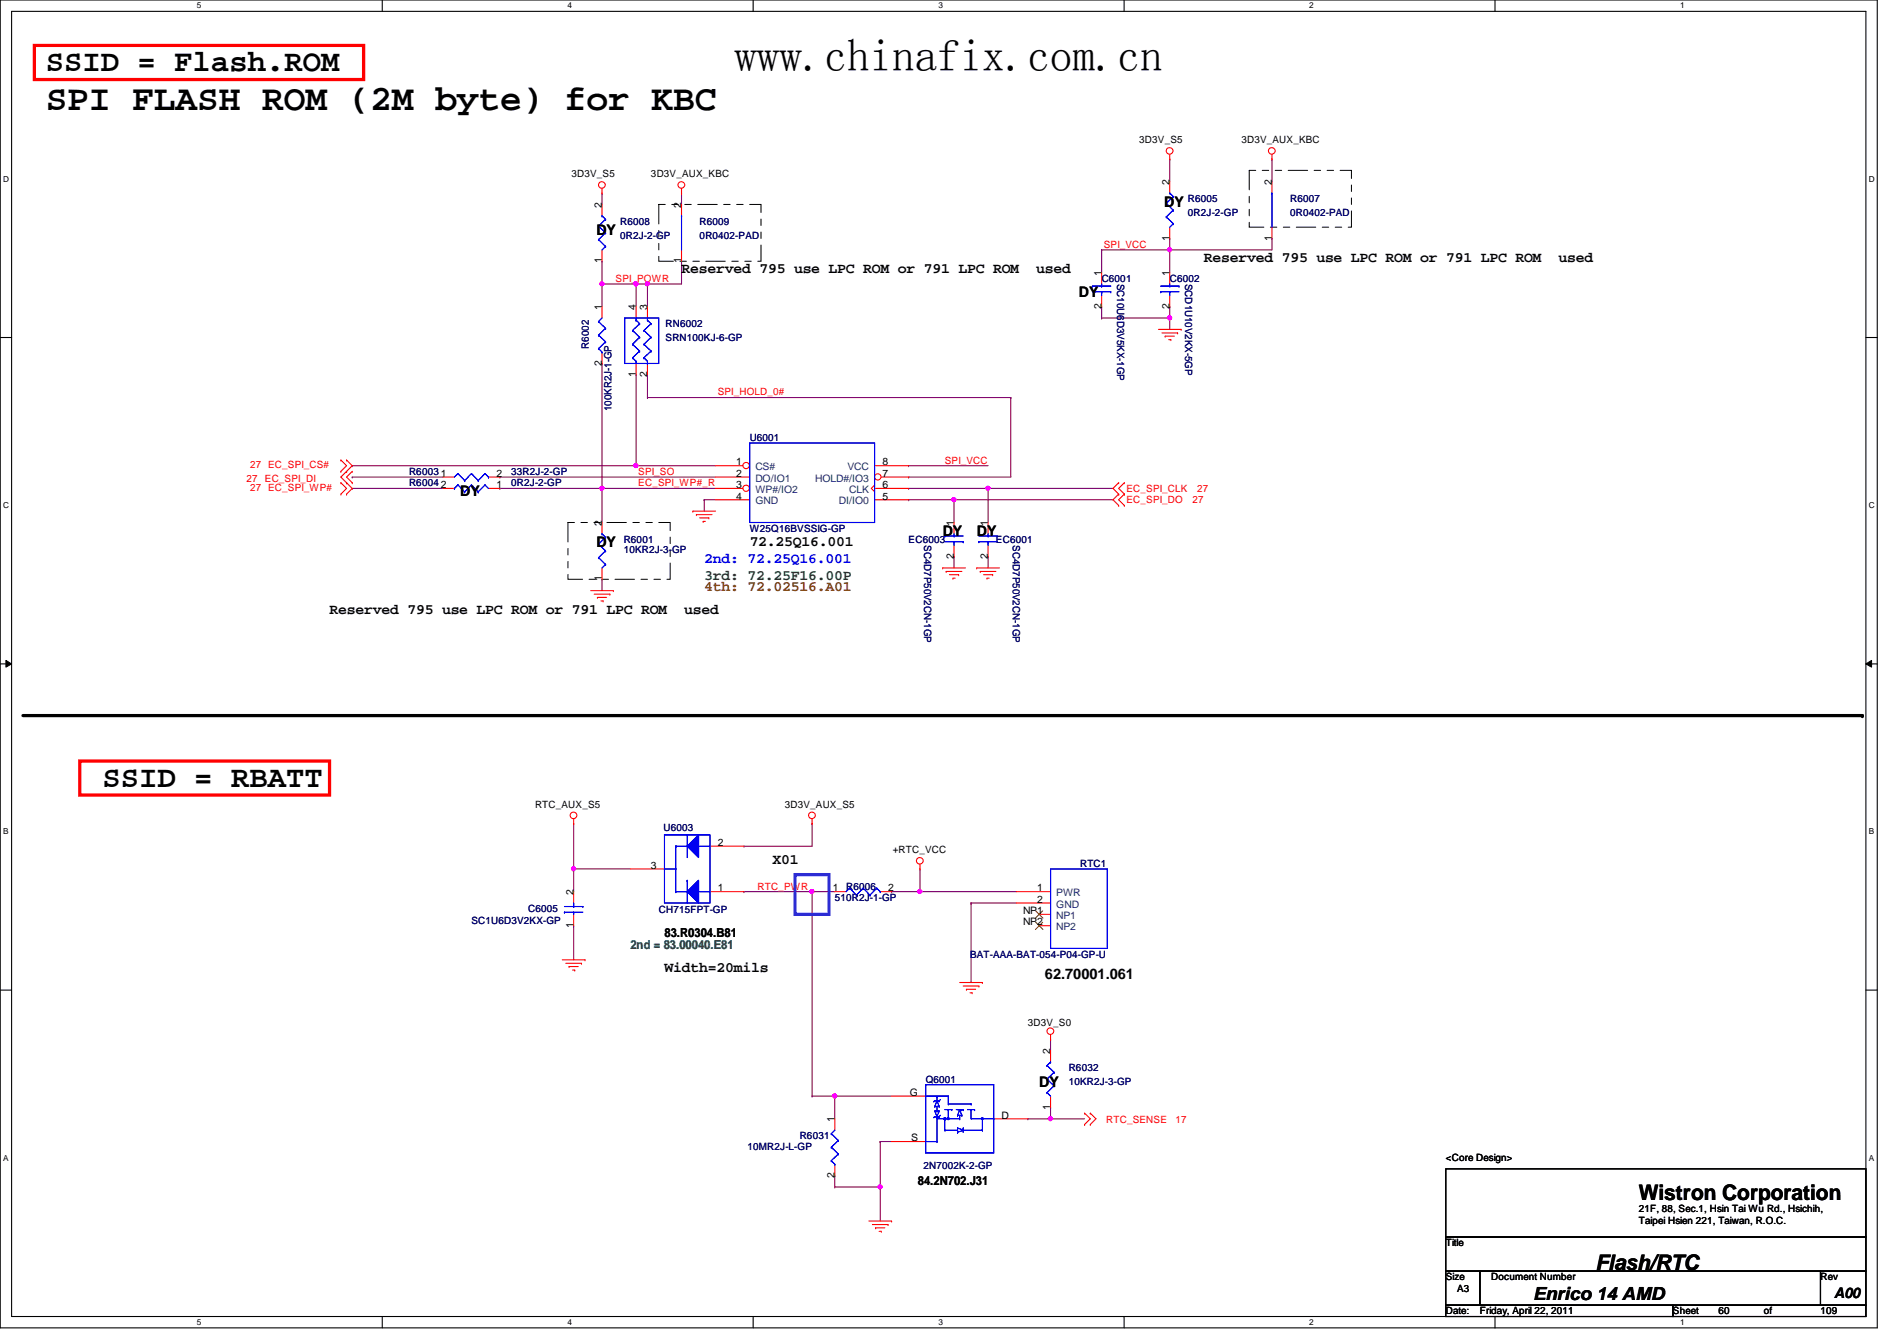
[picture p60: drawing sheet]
<svg xmlns="http://www.w3.org/2000/svg" width="297mm" height="210mm" viewBox="0 0 297 210" stroke-linecap="round" stroke-linejoin="round" font-family="sans-serif">
<defs><g id="words">
<text font-size="7.1" x="115" y="11.1">www.chinafix.com.cn</text>
<text font-size="5.7" x="7.2" y="17.1">SPI FLASH ROM (2M byte) for KBC</text>
<g font-size="4.8">
<text x="7.2" y="11.1">SSID = Flash.ROM</text>
<text x="16" y="123.1">SSID = RBATT</text>
</g>
<g font-size="3.3">
<text x="256.6" y="187.9">Wistron Corporation</text>
<text x="249.8" y="198.8">Flash/RTC</text>
</g>
<text font-size="2.8" x="240.1" y="203.5">Enrico 14 AMD</text>
<g font-size="2.3">
<text x="182.3" y="32.3">DY</text>
<text x="93.4" y="36.8">DY</text>
<text x="188.5" y="41">Reserved 795 use LPC ROM or 791 LPC ROM</text>
<text x="244.1" y="41">used</text>
<text x="106.7" y="42.8">Reserved 795 use LPC ROM or 791 LPC ROM</text>
<text x="162.3" y="42.8">used</text>
<text x="168.9" y="46.6">DY</text>
<text x="72" y="77.7">DY</text>
<text x="147.6" y="83.9">DY</text>
<text x="152.9" y="83.9">DY</text>
<text x="93.4" y="85.7">DY</text>
<text x="117.4" y="85.4">72.25Q16.001</text>
<text x="51.6" y="96.1">Reserved 795 use LPC ROM or 791 LPC ROM</text>
<text x="107.1" y="96.1">used</text>
<text x="120.9" y="135.2">X01</text>
<text x="104.1" y="152.1">Width=20mils</text>
<text x="163.6" y="153.2">62.70001.061</text>
<text x="162.7" y="170.1">DY</text>
<text x="287.2" y="203.2">A00</text>
</g>
<text font-size="2.3" fill="#00f" x="110.3" y="88.1">2nd: 72.25Q16.001</text>
<text font-size="2.3" fill="#008000" x="110.3" y="90.8">3rd: 72.25F16.00P</text>
<text font-size="2.3" fill="#804000" x="110.3" y="92.5">4th: 72.02516.A01</text>
<text font-size="1.9" fill="#008040" x="98.7" y="148.5">2nd = 83.00040.E81</text>
<g font-size="1.9">
<text x="104.1" y="146.7">83.R0304.B81</text>
<text x="143.7" y="185.5">84.2N702.J31</text>
</g>
<g font-size="1.6">
<text x="178.4" y="22.4">3D3V_S5</text>
<text x="194.4" y="22.4">3D3V_AUX_KBC</text>
<text x="89.5" y="27.8">3D3V_S5</text>
<text x="101.9" y="27.8">3D3V_AUX_KBC</text>
<text x="183.1" y="29" transform="rotate(-90 183.1 29)">2</text>
<text x="199.1" y="29" transform="rotate(-90 199.1 29)">2</text>
<text x="94.2" y="32.6" transform="rotate(-90 94.2 32.6)">2</text>
<text x="106.7" y="32.6" transform="rotate(-90 106.7 32.6)">2</text>
<text x="94.2" y="41.2" transform="rotate(-90 94.2 41.2)">1</text>
<text x="106.7" y="41.2" transform="rotate(-90 106.7 41.2)">1</text>
<text x="183.1" y="37.7" transform="rotate(-90 183.1 37.7)">1</text>
<text x="199.1" y="37.7" transform="rotate(-90 199.1 37.7)">1</text>
<text x="172.5" y="43.2" transform="rotate(-90 172.5 43.2)">1</text>
<text x="183.1" y="43.2" transform="rotate(-90 183.1 43.2)">1</text>
<text x="94.2" y="48.6" transform="rotate(-90 94.2 48.6)">1</text>
<text x="99.6" y="48.6" transform="rotate(-90 99.6 48.6)">4</text>
<text x="101.3" y="48.6" transform="rotate(-90 101.3 48.6)">3</text>
<text x="172.5" y="48.3" transform="rotate(-90 172.5 48.3)">2</text>
<text x="183.1" y="48.3" transform="rotate(-90 183.1 48.3)">2</text>
<text x="94.2" y="57.2" transform="rotate(-90 94.2 57.2)">2</text>
<text x="99.6" y="59" transform="rotate(-90 99.6 59)">1</text>
<text x="101.3" y="59" transform="rotate(-90 101.3 59)">2</text>
<text x="69" y="74.6">1</text>
<text x="69" y="76.4">2</text>
<text x="77.7" y="74.6">2</text>
<text x="77.7" y="76.4">1</text>
<text x="115.3" y="72.9">1</text>
<text x="115.3" y="74.6">2</text>
<text x="115.3" y="76.4">3</text>
<text x="138.2" y="72.9">8</text>
<text x="138.2" y="74.6">7</text>
<text x="138.2" y="76.4">6</text>
<text x="94.2" y="82.3" transform="rotate(-90 94.2 82.3)">2</text>
<text x="115.3" y="78.2">4</text>
<text x="138.2" y="78.2">5</text>
<text x="149.3" y="82.3" transform="rotate(-90 149.3 82.3)">1</text>
<text x="154.7" y="82.3" transform="rotate(-90 154.7 82.3)">1</text>
<text x="149.3" y="87.5" transform="rotate(-90 149.3 87.5)">2</text>
<text x="154.7" y="87.5" transform="rotate(-90 154.7 87.5)">2</text>
<text x="94.2" y="91" transform="rotate(-90 94.2 91)">1</text>
<text x="83.8" y="126.4">RTC_AUX_S5</text>
<text x="122.9" y="126.4">3D3V_AUX_S5</text>
<text x="101.9" y="136">3</text>
<text x="112.4" y="132.4">2</text>
<text x="139.8" y="133.6">+RTC_VCC</text>
<text x="89.8" y="140.1" transform="rotate(-90 89.8 140.1)">2</text>
<text x="112.4" y="139.5">1</text>
<text x="130.4" y="139.5">1</text>
<text x="139.1" y="139.5">2</text>
<text x="160.2" y="143.1">NP1</text>
<text x="162.4" y="139.5">1</text>
<text x="162.4" y="141.3">2</text>
<text x="89.8" y="145.2" transform="rotate(-90 89.8 145.2)">1</text>
<text x="160.2" y="144.9">NP2</text>
<text x="160.9" y="160.6">3D3V_S0</text>
<text x="164.5" y="165" transform="rotate(-90 164.5 165)">2</text>
<text x="142.4" y="171.5">G</text>
<text x="164.5" y="173.7" transform="rotate(-90 164.5 173.7)">1</text>
<text x="130.7" y="175.7" transform="rotate(-90 130.7 175.7)">1</text>
<text x="142.7" y="178.6">S</text>
<text x="156.8" y="175.1">D</text>
<text x="130.7" y="184.4" transform="rotate(-90 130.7 184.4)">2</text>
<text x="226.4" y="181.7">&lt;Core Design&gt;</text>
<text x="256.6" y="189.7">21F, 88, Sec.1, Hsin Tai Wu Rd., Hsichih,</text>
<text x="256.6" y="191.6">Taipei Hsien 221, Taiwan, R.O.C.</text>
<text x="226.4" y="195.1">Title</text>
<text x="226.4" y="200.4">Size</text>
<text x="228.2" y="202.2">A3</text>
<text x="233.5" y="200.4">Document Number</text>
<text x="285.1" y="200.4">Rev</text>
<text x="226.4" y="205.7">Date:</text>
<text x="231.7" y="205.7">Friday, April 22, 2011</text>
<text x="262" y="205.7">Sheet</text>
<text x="269.1" y="205.7">60</text>
<text x="276.2" y="205.7">of</text>
<text x="285.1" y="205.7">109</text>
</g>
<g font-size="1.6" fill="#000080">
<text x="97.1" y="35.2">R6008</text>
<text x="109.6" y="35.2">R6009</text>
<text x="186" y="31.7">R6005</text>
<text x="186" y="33.8">0R2J-2-GP</text>
<text x="202" y="31.7">R6007</text>
<text x="202" y="33.8">0R0402-PAD</text>
<text x="97.1" y="37.3">0R2J-2-GP</text>
<text x="109.6" y="37.3">0R0402-PAD</text>
<text x="172.5" y="44.1">C6001</text>
<text x="174.9" y="44.4" transform="rotate(90 174.9 44.4)">SC10U6D3V5KX-1GP</text>
<text x="183.2" y="44.1">C6002</text>
<text x="185.6" y="44.4" transform="rotate(90 185.6 44.4)">SCD1U10V2KX-5GP</text>
<text x="104.2" y="51.2">RN6002</text>
<text x="104.2" y="53.3">SRN100KJ-6-GP</text>
<text x="92.2" y="54.6" transform="rotate(-90 92.2 54.6)">R6002</text>
<text x="95.8" y="64.3" transform="rotate(-90 95.8 64.3)">100KR2J-1-GP</text>
<text x="117.4" y="69">U6001</text>
<text x="64" y="74.3">R6003</text>
<text x="64" y="76.1">R6004</text>
<text x="80" y="74.3">33R2J-2-GP</text>
<text x="80" y="76.1">0R2J-2-GP</text>
<text x="117.4" y="83.2">W25Q16BVSSIG-GP</text>
<text x="97.7" y="85">R6001</text>
<text x="97.7" y="86.6">10KR2J-3-GP</text>
<text x="142.3" y="85">EC6003</text>
<text x="144.7" y="85.3" transform="rotate(90 144.7 85.3)">SC4D7P50V2CN-1GP</text>
<text x="156" y="85">EC6001</text>
<text x="158.6" y="85.3" transform="rotate(90 158.6 85.3)">SC4D7P50V2CN-1GP</text>
<text x="103.9" y="130">U6003</text>
<text x="169.1" y="135.7">RTC1</text>
<text x="82.7" y="142.8">C6005</text>
<text x="103.2" y="143">CH715FPT-GP</text>
<text x="130.7" y="141">510R2J-1-GP</text>
<text x="132.5" y="139.2">R6006</text>
<text x="73.8" y="144.6">SC1U6D3V2KX-GP</text>
<text x="151.9" y="149.9">BAT-AAA-BAT-054-P04-GP-U</text>
<text x="167.3" y="167.7">R6032</text>
<text x="144.9" y="169.5">Q6001</text>
<text x="167.3" y="169.8">10KR2J-3-GP</text>
<text x="117" y="180">10MR2J-L-GP</text>
<text x="125.2" y="178.4">R6031</text>
<text x="144.6" y="183">2N7002K-2-GP</text>
</g>
<g font-size="1.6" fill="#f00">
<text x="172.8" y="38.8">SPI_VCC</text>
<text x="96.4" y="44.1">SPI_POWR</text>
<text x="112.4" y="61.9">SPI_HOLD_0#</text>
<text x="38.6" y="75.4">27</text>
<text x="39.2" y="73.3">27 EC_SPI_CS#</text>
<text x="39.2" y="76.8">27 EC_SPI_WP#</text>
<text x="41.5" y="75.4">EC_SPI_DI</text>
<text x="99.9" y="74.3">SPI_SO</text>
<text x="99.9" y="76.1">EC_SPI_WP#_R</text>
<text x="148" y="72.6">SPI_VCC</text>
<text x="176.4" y="77">EC_SPI_CLK</text>
<text x="187.4" y="77">27</text>
<text x="176.4" y="78.8">EC_SPI_DO</text>
<text x="186.7" y="78.8">27</text>
<text x="118.6" y="139.2">RTC_PWR</text>
<text x="173.2" y="175.9">RTC_SENSE</text>
<text x="184.1" y="175.9">17</text>
</g>
<g font-size="1.6" fill="#004080">
<text x="118.3" y="73.6">CS#</text>
<text x="118.3" y="75.4">DO/IO1</text>
<text x="118.3" y="77.2">WP#/IO2</text>
<text x="127.6" y="75.4">HOLD#/IO3</text>
<text x="132.7" y="73.6">VCC</text>
<text x="133" y="77.2">CLK</text>
<text x="118.3" y="79">GND</text>
<text x="131.4" y="79">DI/IO0</text>
<text x="165.4" y="140.3">PWR</text>
<text x="165.4" y="142.1">GND</text>
<text x="165.4" y="143.8">NP1</text>
<text x="165.4" y="145.6">NP2</text>
</g>
<g font-size="1.3">
<text x="30.8" y="1.3">5</text>
<text x="88.9" y="1.3">4</text>
<text x="146.9" y="1.3">3</text>
<text x="205" y="1.3">2</text>
<text x="263.1" y="1.3">1</text>
<text x=".5" y="28.4">D</text>
<text x="292.6" y="28.4">D</text>
<text x=".5" y="79.5">C</text>
<text x="292.6" y="79.5">C</text>
<text x=".5" y="130.6">B</text>
<text x="292.6" y="130.6">B</text>
<text x=".5" y="181.7">A</text>
<text x="292.6" y="181.7">A</text>
<text x="30.8" y="207.4">5</text>
<text x="88.9" y="207.4">4</text>
<text x="146.9" y="207.4">3</text>
<text x="205" y="207.4">2</text>
<text x="263.1" y="207.4">1</text>
</g>
</g></defs>
<path d="M0 0h293.9v207.8h-293.9zM1.8 1.8h290.4v204.3h-290.4z" fill="none" stroke="#000" stroke-width=".17"/>
<g fill="#fff">
<path d="M30.8 .2h.7v1.4h-.7z"/>
<path d="M30.8 206.2h.7v1.4h-.7z"/>
</g>
<path d="M59.9 0v1.8M59.9 206.1v1.7" fill="none" stroke="#000" stroke-width=".17"/>
<g fill="#fff">
<path d="M88.9 .2h.6v1.4h-.6z"/>
<path d="M88.9 206.2h.6v1.4h-.6z"/>
</g>
<path d="M117.9 0v1.8M117.9 206.1v1.7" fill="none" stroke="#000" stroke-width=".17"/>
<g fill="#fff">
<path d="M146.9 .2h.7v1.4h-.7z"/>
<path d="M146.9 206.2h.7v1.4h-.7z"/>
</g>
<path d="M176 0v1.8M176 206.1v1.7" fill="none" stroke="#000" stroke-width=".17"/>
<g fill="#fff">
<path d="M205 .2h.7v1.4h-.7z"/>
<path d="M205 206.2h.7v1.4h-.7z"/>
</g>
<path d="M234.1 0v1.8M234.1 206.1v1.7" fill="none" stroke="#000" stroke-width=".17"/>
<g fill="#fff">
<path d="M263.1 .2h.7v1.4h-.7z"/>
<path d="M263.1 206.2h.7v1.4h-.7z"/>
<path d="M.5 27.3h.9v1.4h-.9z"/>
<path d="M292.6 27.3h.9v1.4h-.9z"/>
<path d="M.5 78.4h.9v1.4h-.9z"/>
<path d="M292.6 78.4h.9v1.4h-.9z"/>
</g>
<path d="M0 52.8h1.8M292.2 52.8h1.7" fill="none" stroke="#000" stroke-width=".17"/>
<g fill="#fff">
<path d="M.5 129.5h.8v1.3h-.8z"/>
<path d="M292.6 129.5h.8v1.3h-.8z"/>
</g>
<path d="M0 103.9h1.8M292.2 103.9h1.7" fill="none" stroke="#000" stroke-width=".17"/>
<path d="M.9 103.4l.9 .5-.9 .5zM292.2 103.9l.9-.5v1z" fill="#000"/>
<path d="M.9 103.4l.9 .5-.9 .5zM292.2 103.9l.9-.5v1z" fill="none" stroke="#000" stroke-width=".16"/>
<g fill="#fff">
<path d="M.5 180.5h.8v1.4h-.8z"/>
<path d="M292.6 180.5h.8v1.4h-.8z"/>
</g>
<path d="M0 155h1.8M292.2 155h1.7" fill="none" stroke="#000" stroke-width=".17"/>
<path d="M99.6 44.4h.1M99.6 44.4h1.8M142.3 76.5h.1M142.3 78.2h.1M142.3 76.5h12.4M142.3 78.2h7.1M154.7 76.5h.1M154.7 76.5v5.3" fill="none" stroke="#800040" stroke-width=".17"/>
<circle cx="101.4" cy="44.4" r=".32" fill="#f0f"/>
<circle cx="101.4" cy="44.4" r=".32" fill="none" stroke="#f0f" stroke-width=".17"/>
<path d="M99.6 72.9h.1M99.6 72.9h12.4" fill="none" stroke="#800040" stroke-width=".17"/>
<circle cx="99.6" cy="72.9" r=".32" fill="#f0f"/>
<circle cx="99.6" cy="72.9" r=".32" fill="none" stroke="#f0f" stroke-width=".17"/>
<path d="M99.6 44.4h.1M99.6 44.4v3.6M101.4 44.4h.1M101.4 44.4v3.6" fill="none" stroke="#800040" stroke-width=".17"/>
<circle cx="99.6" cy="44.4" r=".32" fill="#f0f"/>
<circle cx="99.6" cy="44.4" r=".32" fill="none" stroke="#f0f" stroke-width=".17"/>
<path d="M149.4 78.2h.1M149.4 78.2h24.9" fill="none" stroke="#800040" stroke-width=".17"/>
<circle cx="149.4" cy="78.2" r=".32" fill="#f0f"/>
<circle cx="149.4" cy="78.2" r=".32" fill="none" stroke="#f0f" stroke-width=".17"/>
<path d="M78.3 74.7h.1M78.3 74.7h33.7M110.3 78.2h.1M110.3 78.2v1.8M110.3 78.2h1.7M142.3 74.7h.1M142.3 74.7h16M154.7 76.5h.1M154.7 76.5h19.6" fill="none" stroke="#800040" stroke-width=".17"/>
<circle cx="154.7" cy="76.4" r=".32" fill="#f0f"/>
<circle cx="154.7" cy="76.4" r=".32" fill="none" stroke="#f0f" stroke-width=".17"/>
<g fill="none" stroke="#800040" stroke-width=".17">
<path d="M94.3 44.4h.1M94.3 44.4h5.3M99.6 58.7h.1M99.6 58.7v14.2h-44.4M101.4 58.7h.1M101.4 58.7v3.5M55.2 72.9h.1M55.2 74.7h.1M55.2 74.7h14.2M101.4 62.2h.1M101.4 62.2h56.9M142.3 72.9h.1"/>
<path d="M142.3 72.9h12.4M149.4 78.2h.1M149.4 78.2v3.6M158.3 62.2h.1M158.3 62.2v12.5M94.3 90.7h.1M94.3 90.7v1.8M149.4 87.1h.1M149.4 87.1v1.8M154.7 87.1h.1M154.7 87.1v1.8"/>
</g>
<circle cx="99.6" cy="44.4" r=".32" fill="#f0f"/>
<circle cx="99.6" cy="44.4" r=".32" fill="none" stroke="#f0f" stroke-width=".17"/>
<circle cx="94.2" cy="44.4" r=".32" fill="#f0f"/>
<circle cx="94.2" cy="44.4" r=".32" fill="none" stroke="#f0f" stroke-width=".17"/>
<path d="M94.3 76.5h.1M94.3 76.5h17.7" fill="none" stroke="#800040" stroke-width=".17"/>
<circle cx="94.2" cy="76.4" r=".32" fill="#f0f"/>
<circle cx="94.2" cy="76.4" r=".32" fill="none" stroke="#f0f" stroke-width=".17"/>
<g fill="none" stroke="#800040" stroke-width=".17">
<path d="M183.2 39.1h.1M183.2 39.1v3.6M183.2 39.1h16M94.3 44.4h.1M94.3 56.9h.1M94.3 44.4v3.6M94.3 56.9v24.9M183.2 49.8h.1M183.2 49.8v1.8M55.2 76.5h.1M55.2 76.5h14.2M78.3 76.5h.1"/>
<path d="M78.3 76.5h16M94.3 76.5h.1"/>
</g>
<circle cx="183.1" cy="39.1" r=".32" fill="#f0f"/>
<circle cx="183.1" cy="39.1" r=".32" fill="none" stroke="#f0f" stroke-width=".17"/>
<path d="M172.5 39.1h.1M172.5 39.1v3.6M172.5 49.8h.1M172.5 49.8h10.7" fill="none" stroke="#800040" stroke-width=".17"/>
<circle cx="183.1" cy="49.8" r=".32" fill="#f0f"/>
<circle cx="183.1" cy="49.8" r=".32" fill="none" stroke="#f0f" stroke-width=".17"/>
<g fill="none" stroke="#800040" stroke-width=".17">
<path d="M94.3 30.2h.1M94.3 30.2v1.8M106.7 32h.1M106.7 30.2v1.8M172.5 39.1h.1M183.2 24.9h.1M183.2 37.3h.1M183.2 24.9v3.5M183.2 37.3v1.8h-10.7M199.2 24.9h.1M199.2 37.3h.1M199.2 24.9v3.5"/>
<path d="M199.2 37.3v1.8M94.3 40.9h.1M94.3 40.9v3.5M101.4 44.4h.1M106.7 40.9h.1M106.7 40.9v3.5h-5.3M172.5 48h.1M172.5 48v1.8M183.2 48h.1M183.2 48v1.8M127.2 139.6h.1M127.2 139.6v32"/>
<path d="M152.1 141.3h.1M152.1 141.3h7.1M152.1 141.3v12.5"/>
</g>
<circle cx="127.1" cy="139.5" r=".32" fill="#f0f"/>
<circle cx="127.1" cy="139.5" r=".32" fill="none" stroke="#f0f" stroke-width=".17"/>
<path d="M130.7 171.6h.1M130.7 171.6h8.9" fill="none" stroke="#800040" stroke-width=".17"/>
<circle cx="130.7" cy="171.5" r=".32" fill="#f0f"/>
<circle cx="130.7" cy="171.5" r=".32" fill="none" stroke="#f0f" stroke-width=".17"/>
<path d="M130.7 184h.1M130.7 185.8h.1M130.7 184v1.8M130.7 185.8h7.1" fill="none" stroke="#800040" stroke-width=".17"/>
<circle cx="137.8" cy="185.8" r=".32" fill="#f0f"/>
<circle cx="137.8" cy="185.8" r=".32" fill="none" stroke="#f0f" stroke-width=".17"/>
<path d="M164.5 173.3h.1M164.5 173.3v1.8" fill="none" stroke="#800040" stroke-width=".17"/>
<circle cx="164.5" cy="175.1" r=".32" fill="#f0f"/>
<circle cx="164.5" cy="175.1" r=".32" fill="none" stroke="#f0f" stroke-width=".17"/>
<g fill="none" stroke="#800040" stroke-width=".17">
<path d="M89.8 128.9h.1M89.8 136h.1M89.8 128.9v10.7M116.5 132.5h.1M127.2 139.6h.1M127.2 128.9h.1M127.2 139.6h3.5M127.2 128.9v3.6h-10.7M139.6 139.6h.1M144.1 136h.1M144.1 136v3.6h-4.5M127.2 171.6h.1"/>
<path d="M127.2 171.6h3.5M130.7 171.6h.1M130.7 171.6v3.5M137.8 178.7h.1M137.8 178.7v12.4M137.8 178.7h1.8M160.9 175.1h.1M160.9 175.1h8.9M164.5 162.7h.1M164.5 175.1h.1M164.5 162.7v1.8M137.8 185.8h.1"/>
</g>
<circle cx="89.8" cy="136" r=".32" fill="#f0f"/>
<circle cx="89.8" cy="136" r=".32" fill="none" stroke="#f0f" stroke-width=".17"/>
<path d="M89.8 136h.1M89.8 136h8.9M144.1 139.6h.1M144.1 139.6h15.1M89.8 144.9h.1M89.8 144.9v5.3" fill="none" stroke="#800040" stroke-width=".17"/>
<circle cx="144" cy="139.5" r=".32" fill="#f0f"/>
<circle cx="144" cy="139.5" r=".32" fill="none" stroke="#f0f" stroke-width=".17"/>
<path d="M116.5 139.6h.1M116.5 139.6h10.7" fill="none" stroke="#800040" stroke-width=".17"/>
<g fill="none" stroke="#f00" stroke-width=".17">
<path d="M94.3 30.2h.1M94.3 29.5v.7M106.7 30.2h.1M106.7 29.5v.7M106.7 32v1.8M106.7 39.1v1.8M183.2 24.9h.1M183.2 24.2v.7M183.2 28.4v1.8M183.2 35.6v1.7M199.2 24.9h.1M199.2 24.2v.7"/>
<path d="M199.2 28.4v1.8M199.2 35.6v1.7M181.4 51.6h3.5M181.9 52.1h2.5M182.4 52.6h.1M182.4 52.6h1.5M183 53.2h.3M183.2 42.7v1.7M183.2 46.2v1.8M183.3 53.2h.1M184.4 52.1h.1M184.9 51.6h.1"/>
<path d="M53.4 72h.1M53.4 73.8h.1M53.4 75.6h.1M53.4 77.3h.1M53.4 72l.9 .9-.9 .9M53.4 75.6l.9 .9-.9 .8M54.3 73.8h.1M54.3 72h.1M54.3 77.3h.1M54.3 75.6h.1M54.3 72l.9 .9-1.8 1.8 1.8 1.8-.9 .8M55.2 73.8h.1"/>
<path d="M55.2 75.6h.1M55.2 73.8l-.9 .9 .9 .9M69.4 74.7h1.8M76.5 74.7h1.8M175.2 75.6h.1M175.2 77.3h.1M175.2 79.1h.1M175.2 75.6l-.9 .9 .9 .8M175.2 77.3l-.9 .9 .9 .9M176.1 77.3h.1M176.1 75.6h.1M176.1 79.1h.1"/>
<path d="M176.1 75.6l-.9 .9 .9 .8M176.1 77.3l-.9 .9 .9 .9M92.5 92.5h3.5M93 93h2.5M93.5 93.5h.1M93.5 93.5h1.5M94.1 94.1h.3M94.3 81.8v1.8M94.3 88.9v1.8M94.4 94.1h.1M95.5 93h.1M96 92.5h.1"/>
<path d="M108.5 80h.1M108.5 80h3.5M109 80.6h.1M109 80.6h2.5M109.6 81.1h1.4M110.1 81.6h.1M110.1 81.6h.3M111 81.1h.1M147.6 88.9h.1M147.6 88.9h3.6M148.2 89.4h.1M148.2 89.4h2.4"/>
<path d="M148.7 90h1.4M149.2 90.5h.1M149.2 90.5h.4M149.4 81.8v1.8M149.4 85.3v1.8M150.1 90h.1M152.9 88.9h.1M152.9 88.9h3.6M153.5 89.4h.1M153.5 89.4h2.4M154 90h1.4M154.5 90.5h.1"/>
<path d="M154.5 90.5h.4M155.4 90h.1M89.8 128.9h.1M89.8 128.2v.7M127.2 128.9h.1M127.2 128.2v.7M144.1 136h.1M144.1 135.3v.7M159.2 139.6h5.3M88 150.2h3.6M88.6 150.8h2.5M89.1 151.3h.1"/>
<path d="M89.1 151.3h1.4M89.7 151.8h.3M90 151.8h.1M91.1 150.8h.1M91.6 150.2h.1M150.3 153.8h3.5M150.8 154.3h2.5M151.3 154.8h.1M151.3 154.8h1.5M151.9 155.4h.3M152.2 155.4h.1M153.3 154.3h.1"/>
<path d="M153.8 153.8h.1M159.2 141.3h5.3M162.7 143.1h1.8M162.7 144.9h1.8M164.5 162.7h.1M164.5 162v.7M169.8 174.2h.1M169.8 176h.1M169.8 174.2l.9 .9-.9 .9M170.7 174.2h.1M170.7 176h.1M170.7 174.2l.9 .9-.9 .9"/>
<path d="M136.1 191.1h3.5M136.6 191.7h2.5M137.1 192.2h.1M137.1 192.2h1.4M137.7 192.7h.3M138 192.7h.1M139.1 191.7h.1M139.6 191.1h.1"/>
<circle cx="94.3" cy="29" r=".52"/>
<circle cx="106.7" cy="29" r=".52"/>
<circle cx="183.1" cy="23.6" r=".52"/>
<circle cx="199.2" cy="23.6" r=".52"/>
<circle cx="89.8" cy="127.6" r=".52"/>
<circle cx="127.1" cy="127.6" r=".52"/>
<circle cx="144" cy="134.7" r=".52"/>
<circle cx="164.5" cy="161.4" r=".52"/>
</g>
<path d="M226.4 183h65.8v10.6h-65.8zM226.4 193.6h65.8v5.4h-65.8zM226.4 199h5.3v5.3h-5.3zM231.7 199h53.4v5.3h-53.4zM285.1 199h7.1v5.3h-7.1zM226.4 204.3h35.5v1.8h-35.5zM261.9 204.3h30.3v1.8h-30.3z" fill="none" stroke="#000" stroke-width=".17"/>
<path d="M5.4 7.1h51.5v5.3h-51.5zM12.5 119.1h39.1v5.4h-39.1z" fill="none" stroke="#f00" stroke-width=".51"/>
<path d="M3.6 112h288" fill="none" stroke="#000" stroke-width=".51"/>
<circle cx="291.6" cy="112" r=".25" fill="#000"/>
<path d="M103.2 32h16v8.9h-16zM195.6 26.7h16v8.9h-16zM88.9 81.8h16v8.9h-16z" fill="none" stroke="#000" stroke-width=".16" stroke-dasharray="3 1 1 1 1 1"/>
<path d="M124.5 136.9h5.3v6.2h-5.3z" fill="none" stroke="#8000ff" stroke-width=".51"/>
<g fill="none" stroke="#00f" stroke-width=".17">
<path d="M106.7 33.8h.1M106.7 33.8v5.3M182.6 33.9h.1M182.6 31.8h.1M182.6 33.9l1.1 1.1M182.6 31.8l1.1 1.1M183.2 30.2h.1M183.2 30.2l.5 .6M183.7 35h.1M183.7 32.9h.1M183.7 30.8h.1M183.7 35l-.5 .6"/>
<path d="M183.7 32.9l-1.1 1M183.7 30.8l-1.1 1M199.2 30.2h.1M199.2 30.2v5.4M181.7 45.7h.1M181.7 44.8h2.9M181.7 45.7h2.9M183.2 44.8h.1M183.2 45.7h.1M183.2 44.4v.4M183.2 45.7v.5M184.6 44.8h.1"/>
<path d="M71.7 74.1h.1M71.7 74.1l-.5 .6M71.7 74.1l1.1 1.1M72.8 75.2h.1M73.8 74.1h.1M73.8 74.1l-1 1.1M73.8 74.1l1.1 1.1M74.9 75.2h.1M75.9 74.1h.1M75.9 74.1l-1 1.1M75.9 74.1l.6 .6M76.5 74.7h.1"/>
<path d="M93.7 87.3h.1M93.7 85.2h.1M93.7 87.3l1.1 1M93.7 85.2l1.1 1M94.3 83.6h.1M94.3 83.6l.5 .5M94.8 88.3h.1M94.8 86.2h.1M94.8 84.1h.1M94.8 88.3l-.5 .6M94.8 86.2l-1.1 1.1M94.8 84.1l-1.1 1.1"/>
<path d="M147.9 83.9h.1M147.9 83.9h2.9M147.9 84.8h2.9M149.4 83.9h.1M149.4 84.8h.1M149.4 83.6v.3M149.4 84.8v.5M150.8 84.8h.1M164.5 136h8.9v12.5h-8.9z"/>
</g>
<path d="M162.2 142.6l1.1 1.1M162.2 144.4l1.1 1.1M163.3 142.6l-1.2 1.1M163.3 144.4l-1.2 1.1" fill="none" stroke="#804000" stroke-width=".16"/>
<circle cx="116.8" cy="72.9" r=".5" fill="#fff"/>
<g fill="none" stroke="#f00" stroke-width=".17">
<path d="M112 72.9h4.3M112 74.7h5.4"/>
<circle cx="116.8" cy="72.9" r=".5"/>
</g>
<circle cx="116.8" cy="76.4" r=".5" fill="#fff"/>
<g fill="none" stroke="#f00" stroke-width=".17">
<path d="M112 76.5h4.3M112 78.2h5.4M136.9 72.9h5.4"/>
<circle cx="116.8" cy="76.4" r=".5"/>
</g>
<circle cx="137.5" cy="74.6" r=".5" fill="#fff"/>
<g fill="none" stroke="#f00" stroke-width=".17">
<path d="M94.3 48v1.8M94.3 55.1v1.8M99.6 48v1.8M99.6 56.9v1.8M101.4 48v1.8M101.4 56.9v1.8M172.5 42.7v1.7M172.5 46.2v1.8M136.9 75.9l-.5 .6 .5 .5M136.9 76.5h5.4M136.9 78.2h5.4M138 74.7h4.3"/>
<path d="M89.8 139.6v1.7M89.8 143.1v1.8M139.6 171.6h5.3M139.6 178.7h5.3M155.6 175.1h5.3M164.5 164.5v1.7M164.5 171.6v1.7"/>
<circle cx="137.5" cy="74.6" r=".5"/>
</g>
<g fill="none" stroke="#00f" stroke-width=".17">
<path d="M93.7 50.3h.1M93.7 52.4h.1M93.7 54.6h.1M93.7 50.3l1.1 1.1M93.7 52.4l1.1 1.1M93.7 54.6l.6 .5M94.3 55.1h.1M94.3 49.8l-.6 .5M94.8 51.4h.1M94.8 53.5h.1M94.8 51.4l-1.1 1M94.8 53.5l-1.1 1.1"/>
<path d="M97.8 49.8h5.4v7.1h-5.4zM99.1 56h.1M99.1 53.9h.1M99.1 51.7h.1M99.1 56l.5 .6M99.1 53.9l1.1 1M99.1 51.7l1.1 1.1M99.6 56.6h.1M99.6 50.1h.1M99.6 49.8h.1M99.6 49.8v.3M99.6 56.6v.3"/>
<path d="M99.6 50.1l.6 .6M100.2 54.9h.1M100.2 52.8h.1M100.2 50.7h.1M100.2 54.9l-1.1 1.1M100.2 52.8l-1.1 1.1M100.2 50.7l-1.1 1M100.8 51.7h.1M100.8 53.9h.1M100.8 56h.1M100.8 51.7l1.1 1.1M100.8 53.9l1.1 1"/>
<path d="M100.8 56l.6 .6M101.4 50.1h.1M101.4 56.6h.1M101.4 56.9h.1M101.4 49.8v.3M101.4 56.6v.3M101.4 50.1l.5 .6M101.9 50.7h.1M101.9 52.8h.1M101.9 54.9h.1M101.9 50.7l-1.1 1M101.9 52.8l-1.1 1.1"/>
<path d="M101.9 54.9l-1.1 1.1M171.1 44.8h.1M171.1 44.8h2.8M171.1 45.7h2.8M172.5 44.8h.1M172.5 45.7h.1M172.5 44.4v.4M172.5 45.7v.5M173.9 45.7h.1M117.4 69.3h19.5v12.5h-19.5zM88.4 142.8h.1M88.4 142.8h2.9"/>
<path d="M88.4 141.9h2.9M89.8 142.8h.1M89.8 141.9h.1M89.8 141.3v.6M89.8 142.8v.3M91.3 141.9h.1M144.9 178.7h.1M144.9 171.6h3.6M144.9 178.7h1.8M146.4 172.3h.1M146.4 173.2h.1M146.4 173.9h.1"/>
<path d="M146.4 174.8h.1M146.4 172.3h.7M146.4 172.3l-.2 .2M146.4 173.2h.7M146.4 173.9l.3 .9M146.4 173.9h.7M146.4 174.8l-.2 .2M146.4 174.8h.7M146.7 171.6h.1M146.7 172.3h.1M146.7 174.8h.1M146.7 173.9h.1"/>
<path d="M146.7 178.7h.1M146.7 171.6v.7M146.7 173.2v.7M146.7 174.8v3.9M146.7 172.3l-.3 .9M146.7 172.3l.4 .9M146.7 175.1h3.6M147.1 172.3h.1M147.1 173.2h.1M147.1 173.9h.1M147.1 174.8h.1M147.1 173.9l-.4 .9"/>
<path d="M147.3 172.1l-.2 .2M147.3 174.6l-.2 .2M148.5 171.6h.1M148.5 172.8h.1M148.5 171.6v1.2M148.5 172.8h3.6M150.3 175.1h.1M152.1 172.8h.1M163.9 171h.1M163.9 168.9h.1M163.9 166.8h.1M163.9 171l.6 .6"/>
<path d="M163.9 168.9l1.1 1.1M163.9 166.8l1.1 1M164.5 166.2h.1M164.5 166.2l-.6 .6M165 170h.1M165 167.8h.1M165 170l-1.1 1M165 167.8l-1.1 1.1"/>
</g>
<path d="M148.4 175h.2v.2h-.2z" fill-rule="evenodd" fill="#00f"/>
<path d="M147.9 173.7h1.1M148.4 175h.2v.2h-.2zM148.5 173.7h.1M148.5 173.7v1.4M149 173.7h.1" fill="none" stroke="#00f" stroke-width=".17"/>
<path d="M147.8 175h.3v.2h-.3z" fill-rule="evenodd" fill="#00f"/>
<g fill="none" stroke="#00f" stroke-width=".17">
<path d="M147.8 175h.3v.2h-.3zM147.9 176.9h.1M147.9 175.3v1.6M147.9 176.9h2M149.7 173.7h1.1M149.9 174.6h.1M149.9 176.9h.1M149.9 177.2h.1M149.9 176.6h.1M149.9 176.6v.6M149.9 176.6l.9 .3M150.3 174.6h.1"/>
<path d="M150.3 173.7h.1M150.3 174.6v.5M150.3 173.7l.3 .9M150.3 173.7l-.4 .9M150.6 173.7h.1M150.8 173.7h.1M150.8 176.9h.1M150.8 176.6h.1M150.8 176.9h3M150.8 176.9l-.9 .3M150.8 176.6v.6M151.5 173.7h1.1"/>
<path d="M152.1 173.7h.1M152.1 173.7v1.4h3.5M152.6 173.7h.1M153.8 176.9h.1M153.8 175.1h.1M153.8 175.1v1.8M155.6 175.1h.1"/>
</g>
<path d="M153.7 175h.2v.2h-.2z" fill-rule="evenodd" fill="#00f"/>
<g fill="none" stroke="#00f" stroke-width=".17">
<path d="M144.9 169.8h10.7v10.7h-10.7zM144.9 178.7h.1M144.9 171.6h3.6M144.9 178.7h1.8M146.4 172.3h.1M146.4 173.2h.1M146.4 173.9h.1M146.4 174.8h.1M146.4 172.3h.7M146.4 172.3l-.2 .2M146.4 173.2h.7M146.4 173.9l.3 .9"/>
<path d="M146.4 173.9h.7M146.4 174.8l-.2 .2M146.4 174.8h.7M146.7 171.6h.1M146.7 172.3h.1M146.7 174.8h.1M146.7 173.9h.1M146.7 178.7h.1M146.7 171.6v.7M146.7 173.2v.7M146.7 174.8v3.9M146.7 172.3l-.3 .9"/>
<path d="M146.7 172.3l.4 .9M146.7 175.1h3.6M147.1 172.3h.1M147.1 173.2h.1M147.1 173.9h.1M147.1 174.8h.1M147.1 173.9l-.4 .9M147.3 172.1l-.2 .2M147.3 174.6l-.2 .2M148.5 171.6h.1M148.5 172.8h.1M148.5 171.6v1.2"/>
<path d="M148.5 172.8h3.6M149.9 174.6h.7M150.3 175.1h.1M150.6 174.6h.1M152.1 172.8h.1M153.7 175h.2v.2h-.2z"/>
</g>
<path d="M148.4 175h.2v.2h-.2z" fill-rule="evenodd" fill="#00f"/>
<path d="M147.9 173.7h1.1M148.4 175h.2v.2h-.2zM148.5 173.7h.1M148.5 173.7v1.4M149 173.7h.1" fill="none" stroke="#00f" stroke-width=".17"/>
<path d="M147.8 175h.3v.2h-.3z" fill-rule="evenodd" fill="#00f"/>
<g fill="none" stroke="#00f" stroke-width=".17">
<path d="M147.8 175h.3v.2h-.3zM147.9 176.9h.1M147.9 175.3v1.6M147.9 176.9h2M149.7 173.7h1.1M149.9 174.6h.1M149.9 176.9h.1M149.9 177.2h.1M149.9 176.6h.1M149.9 176.6v.6M149.9 176.6l.9 .3M150.3 174.6h.1"/>
<path d="M150.3 173.7h.1M150.3 174.6v.5M150.3 173.7l.3 .9M150.3 173.7l-.4 .9M150.6 173.7h.1M150.8 173.7h.1M150.8 176.9h.1M150.8 176.6h.1M150.8 176.9h3M150.8 176.9l-.9 .3M150.8 176.6v.6M151.5 173.7h1.1"/>
<path d="M152.1 173.7h.1M152.1 173.7v1.4h3.5M152.6 173.7h.1M153.8 176.9h.1M153.8 175.1h.1M153.8 175.1v1.8M155.6 175.1h.1"/>
</g>
<path d="M153.7 175h.2v.2h-.2z" fill-rule="evenodd" fill="#00f"/>
<path d="M144.9 169.8h10.7v10.7h-10.7zM149.9 174.6h.7M150.6 174.6h.1M153.7 175h.2v.2h-.2z" fill="none" stroke="#00f" stroke-width=".17"/>
<path d="M98.7 136h5.3M111.2 132.5h5.3M111.2 139.6h5.3" fill="none" stroke="#f00" stroke-width=".17"/>
<path d="M107.6 139.6l1.8-1.8v3.5z" fill="#00f"/>
<path d="M104 136h.1M104 136h1.8M105.8 139.6h.1M105.8 132.5h.1M105.8 139.6h1.8M105.8 132.5v7.1M107.6 139.6l1.8-1.8v3.5zM107.6 137.8h.1M107.6 137.8v3.5" fill="none" stroke="#00f" stroke-width=".17"/>
<path d="M107.6 132.5l1.8-1.8v3.5z" fill="#00f"/>
<path d="M104 130.7h7.2v10.6h-7.2zM105.8 132.5h.1M105.8 132.5h1.8M107.6 132.5l1.8-1.8v3.5zM107.6 130.7h.1M107.6 130.7v3.5M109.4 132.5h.1M109.4 139.6h.1M109.4 132.5h1.8M109.4 139.6h1.8" fill="none" stroke="#00f" stroke-width=".17"/>
<path d="M107.6 139.6l1.8-1.8v3.5z" fill="#00f"/>
<path d="M104 136h.1M104 136h1.8M105.8 139.6h.1M105.8 132.5h.1M105.8 139.6h1.8M105.8 132.5v7.1M107.6 139.6l1.8-1.8v3.5zM107.6 137.8h.1M107.6 137.8v3.5" fill="none" stroke="#00f" stroke-width=".17"/>
<path d="M107.6 132.5l1.8-1.8v3.5z" fill="#00f"/>
<g fill="none" stroke="#00f" stroke-width=".17">
<path d="M93.7 37.5h.1M93.7 35.4h.1M93.7 37.5l1.1 1.1M93.7 35.4l1.1 1M94.3 33.8h.1M94.3 33.8l.5 .5M94.8 38.6h.1M94.8 36.4h.1M94.8 34.3h.1M94.8 38.6l-.5 .5M94.8 36.4l-1.1 1.1M94.8 34.3l-1.1 1.1"/>
<path d="M71.2 76.5h.1M71.7 75.9h.1M71.7 75.9l1.1 1.1M71.7 75.9l-.5 .6M72.8 77h.1M73.8 75.9h.1M73.8 75.9l1.1 1.1M73.8 75.9l-1 1.1M74.9 77h.1M75.9 75.9h.1M75.9 75.9l.6 .6M75.9 75.9l-1 1.1"/>
<path d="M153.3 84.8h.1M153.3 83.9h2.9M153.3 84.8h2.9M154.7 83.9h.1M154.7 84.8h.1M154.7 83.6v.3M154.7 84.8v.5M156.2 83.9h.1M104 130.7h7.2v10.6h-7.2zM105.8 132.5h.1M105.8 132.5h1.8M107.6 132.5l1.8-1.8v3.5z"/>
<path d="M107.6 130.7h.1M107.6 130.7v3.5M109.4 132.5h.1M109.4 139.6h.1M109.4 132.5h1.8M109.4 139.6h1.8M133 139h.1M133 139l-.5 .6M133 139l1.1 1.1M135.2 139h.1M135.2 139l-1.1 1.1M135.2 139l1 1.1"/>
<path d="M137.3 139h.1M137.3 139l-1.1 1.1M137.3 139l.5 .6M137.8 139.6h.1M134.1 140.1h.1M136.2 140.1h.1M130.2 177.5h.1M130.2 179.6h.1M130.2 177.5l1.1 1M130.2 179.6l1.1 1M130.7 176.9l-.5 .6M131.3 178.5h.1"/>
<path d="M131.3 178.5l-1.1 1.1M130.2 181.7h.1M130.2 181.7l.5 .5M130.7 182.2h.1M131.3 180.6h.1M131.3 180.6l-1.1 1.1"/>
</g>
<path d="M94.3 32v1.8M94.3 39.1v1.8M69.4 76.5h1.8M76.5 76.5h1.8M154.7 81.8v1.8M154.7 85.3v1.8M130.7 139.6h1.8M137.8 139.6h1.8M130.7 175.1v1.8M130.7 182.2v1.8" fill="none" stroke="#f00" stroke-width=".17"/>
<circle cx="101.4" cy="44.4" r=".32" fill="#f0f"/>
<circle cx="101.4" cy="44.4" r=".32" fill="none" stroke="#f0f" stroke-width=".17"/>
<circle cx="99.6" cy="72.9" r=".32" fill="#f0f"/>
<circle cx="99.6" cy="72.9" r=".32" fill="none" stroke="#f0f" stroke-width=".17"/>
<circle cx="99.6" cy="44.4" r=".32" fill="#f0f"/>
<circle cx="99.6" cy="44.4" r=".32" fill="none" stroke="#f0f" stroke-width=".17"/>
<circle cx="149.4" cy="78.2" r=".32" fill="#f0f"/>
<circle cx="149.4" cy="78.2" r=".32" fill="none" stroke="#f0f" stroke-width=".17"/>
<circle cx="154.7" cy="76.4" r=".32" fill="#f0f"/>
<circle cx="154.7" cy="76.4" r=".32" fill="none" stroke="#f0f" stroke-width=".17"/>
<circle cx="99.6" cy="44.4" r=".32" fill="#f0f"/>
<circle cx="99.6" cy="44.4" r=".32" fill="none" stroke="#f0f" stroke-width=".17"/>
<circle cx="94.2" cy="44.4" r=".32" fill="#f0f"/>
<circle cx="94.2" cy="44.4" r=".32" fill="none" stroke="#f0f" stroke-width=".17"/>
<circle cx="94.2" cy="76.4" r=".32" fill="#f0f"/>
<circle cx="94.2" cy="76.4" r=".32" fill="none" stroke="#f0f" stroke-width=".17"/>
<circle cx="183.1" cy="39.1" r=".32" fill="#f0f"/>
<circle cx="183.1" cy="39.1" r=".32" fill="none" stroke="#f0f" stroke-width=".17"/>
<circle cx="183.1" cy="49.8" r=".32" fill="#f0f"/>
<circle cx="183.1" cy="49.8" r=".32" fill="none" stroke="#f0f" stroke-width=".17"/>
<circle cx="127.1" cy="139.5" r=".32" fill="#f0f"/>
<circle cx="127.1" cy="139.5" r=".32" fill="none" stroke="#f0f" stroke-width=".17"/>
<circle cx="130.7" cy="171.5" r=".32" fill="#f0f"/>
<circle cx="130.7" cy="171.5" r=".32" fill="none" stroke="#f0f" stroke-width=".17"/>
<circle cx="137.8" cy="185.8" r=".32" fill="#f0f"/>
<circle cx="137.8" cy="185.8" r=".32" fill="none" stroke="#f0f" stroke-width=".17"/>
<circle cx="164.5" cy="175.1" r=".32" fill="#f0f"/>
<circle cx="164.5" cy="175.1" r=".32" fill="none" stroke="#f0f" stroke-width=".17"/>
<circle cx="89.8" cy="136" r=".32" fill="#f0f"/>
<circle cx="89.8" cy="136" r=".32" fill="none" stroke="#f0f" stroke-width=".17"/>
<circle cx="144" cy="139.5" r=".32" fill="#f0f"/>
<circle cx="144" cy="139.5" r=".32" fill="none" stroke="#f0f" stroke-width=".17"/>
<use href="#words"/>
</svg>
